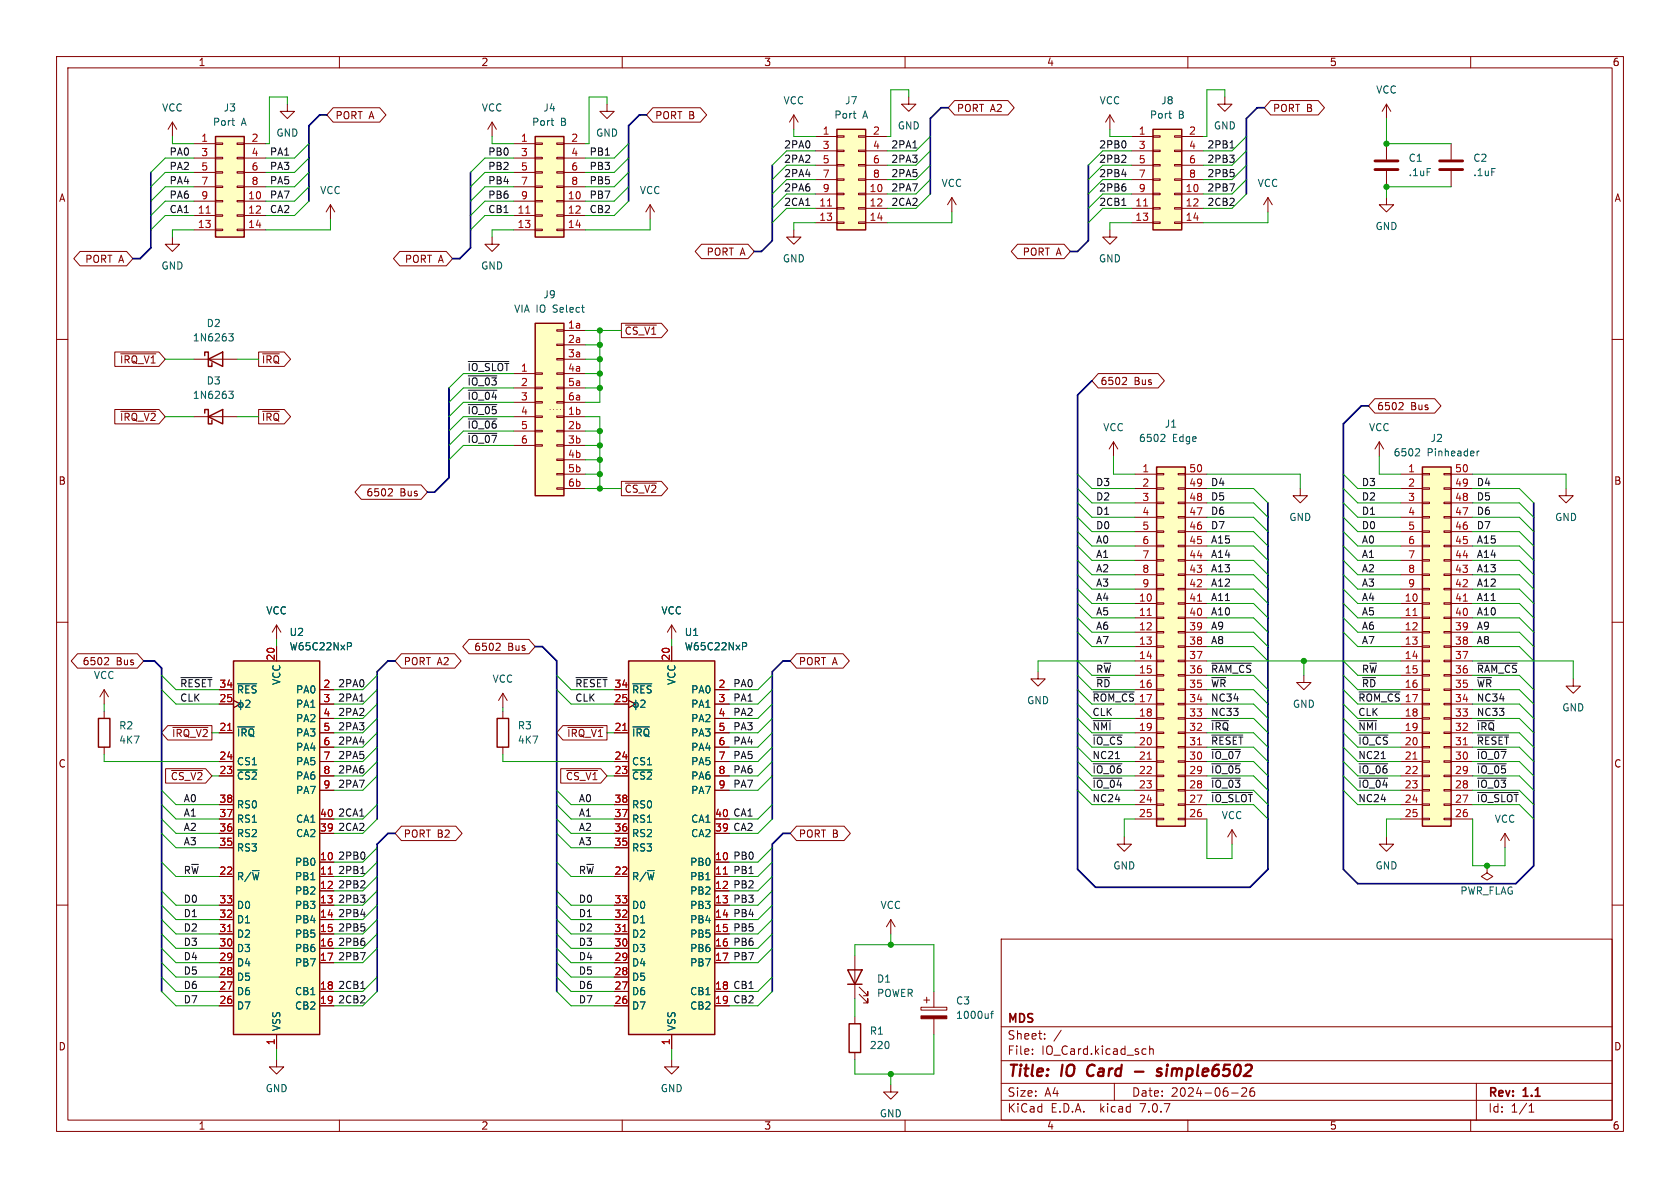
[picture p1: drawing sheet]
<svg xmlns="http://www.w3.org/2000/svg" width="297mm" height="210mm" viewBox="0 0 297 210" stroke-linecap="round" stroke-linejoin="round" font-family="sans-serif">
<defs><g id="words">
<g font-size="2.8" fill="#840000">
<text x="178" y="190.9">Title:</text>
<text x="187.7" y="190.9">IO</text>
<text x="193" y="190.9">Card</text>
<text x="207" y="190.9">simple6502</text>
</g>
<g font-size="2.1" fill="#840000">
<text x="178" y="184">Sheet:</text>
<text x="178" y="181.2">MDS</text>
<text x="178" y="186.7">File:</text>
<text x="184.1" y="186.7">IO_Card.kicad_sch</text>
<text x="178" y="196.9">KiCad</text>
<text x="178" y="194.1">Size:</text>
<text x="184.7" y="194.1">A4</text>
<text x="185.7" y="196.9">E.D.A.</text>
<text x="194.6" y="196.9">kicad</text>
<text x="200" y="194.1">Date:</text>
<text x="201.8" y="196.9">7.0.7</text>
<text x="207" y="194.1">2024-06-26</text>
<text x="263" y="194.3">Rev:</text>
<text x="263" y="196.9">Id:</text>
<text x="267.1" y="196.9">1/1</text>
<text x="269.4" y="194.3">1.1</text>
</g>
<g font-size="1.8" fill="#840000">
<text x="35" y="11.9">1</text>
<text x="85" y="11.9">2</text>
<text x="135" y="11.9">3</text>
<text x="185" y="11.9">4</text>
<text x="235" y="11.9">5</text>
<text x="285" y="11.9">6</text>
<text x="59.2" y="21.3">PORT A</text>
<text x="115.7" y="21.3">PORT B</text>
<text x="169.1" y="20">PORT A2</text>
<text x="224.9" y="20">PORT B</text>
<text x="10.3" y="35.9">A</text>
<text x="285.3" y="35.9">A</text>
<text x="15" y="46.7">PORT A</text>
<text x="71.5" y="46.7">PORT A</text>
<text x="124.8" y="45.4">PORT A</text>
<text x="180.7" y="45.4">PORT A</text>
<text x="110.3" y="59.4">~{CS_V1}</text>
<text x="21.1" y="64.5">~{IRQ_V1}</text>
<text x="46.2" y="64.5">~{IRQ}</text>
<text x="194.5" y="68.3">6502</text>
<text x="200.5" y="68.3">Bus</text>
<text x="21.1" y="74.6">~{IRQ_V2}</text>
<text x="46.2" y="74.6">~{IRQ}</text>
<text x="243.4" y="72.7">6502</text>
<text x="249.4" y="72.7">Bus</text>
<text x="10.3" y="85.9">B</text>
<text x="64.7" y="87.9">6502</text>
<text x="70.7" y="87.9">Bus</text>
<text x="110.3" y="87.3">~{CS_V2}</text>
<text x="285.3" y="85.9">B</text>
<text x="14.5" y="117.8">6502</text>
<text x="20.5" y="117.8">Bus</text>
<text x="71.3" y="117.8">PORT A2</text>
<text x="83.7" y="115.3">6502</text>
<text x="89.7" y="115.3">Bus</text>
<text x="141.1" y="117.8">PORT A</text>
<text x="10.3" y="135.9">C</text>
<text x="285.3" y="135.9">C</text>
<text x="30.1" y="138.1">~{CS_V2}</text>
<text x="99.9" y="138.1">~{CS_V1}</text>
<text x="71.3" y="148.3">PORT B2</text>
<text x="141.1" y="148.3">PORT B</text>
<text x="10.3" y="185.9">D</text>
<text x="285.3" y="185.9">D</text>
<text x="35" y="199.9">1</text>
<text x="85" y="199.9">2</text>
<text x="135" y="199.9">3</text>
<text x="185" y="199.9">4</text>
<text x="235" y="199.9">5</text>
<text x="285" y="199.9">6</text>
</g>
<g font-size="1.8" fill="#006464">
<text x="243.2" y="16.7">VCC</text>
<text x="28.6" y="19.9">VCC</text>
<text x="37.5" y="22.5">Port</text>
<text x="39.4" y="19.9">J3</text>
<text x="42.6" y="22.5">A</text>
<text x="85.1" y="19.9">VCC</text>
<text x="94" y="22.5">Port</text>
<text x="96" y="19.9">J4</text>
<text x="99.1" y="22.5">B</text>
<text x="138.4" y="18.6">VCC</text>
<text x="147.4" y="21.2">Port</text>
<text x="149.3" y="18.6">J7</text>
<text x="152.5" y="21.2">A</text>
<text x="158.6" y="23.1">GND</text>
<text x="194.3" y="18.6">VCC</text>
<text x="203.2" y="21.2">Port</text>
<text x="205.2" y="18.6">J8</text>
<text x="208.3" y="21.2">B</text>
<text x="214.5" y="23.1">GND</text>
<text x="48.8" y="24.4">GND</text>
<text x="105.3" y="24.4">GND</text>
<text x="248.9" y="28.8">C1</text>
<text x="260.4" y="28.8">C2</text>
<text x="56.5" y="34.5">VCC</text>
<text x="113" y="34.5">VCC</text>
<text x="166.4" y="33.2">VCC</text>
<text x="222.2" y="33.2">VCC</text>
<text x="248.9" y="31.3">.1uF</text>
<text x="260.4" y="31.3">.1uF</text>
<text x="243.1" y="40.9">GND</text>
<text x="28.4" y="47.9">GND</text>
<text x="85" y="47.9">GND</text>
<text x="138.3" y="46.6">GND</text>
<text x="194.2" y="46.6">GND</text>
<text x="96" y="52.9">J9</text>
<text x="36.4" y="58">D2</text>
<text x="90.8" y="55.5">VIA IO</text>
<text x="97.9" y="55.5">Select</text>
<text x="34" y="60.6">1N6263</text>
<text x="34" y="70.7">1N6263</text>
<text x="36.4" y="68.2">D3</text>
<text x="194.9" y="76.4">VCC</text>
<text x="205.8" y="75.8">J1</text>
<text x="241.9" y="76.4">VCC</text>
<text x="201.3" y="78.3">6502</text>
<text x="207.3" y="78.3">Edge</text>
<text x="246.3" y="80.9">6502</text>
<text x="252.3" y="80.9">Pinheader</text>
<text x="252.8" y="78.3">J2</text>
<text x="227.8" y="92.3">GND</text>
<text x="274.8" y="92.3">GND</text>
<text x="47" y="108.8">VCC</text>
<text x="51.1" y="112.6">U2</text>
<text x="116.8" y="108.8">VCC</text>
<text x="120.9" y="112.6">U1</text>
<text x="51.1" y="115.2">W65C22NxP</text>
<text x="120.9" y="115.2">W65C22NxP</text>
<text x="16.5" y="120.2">VCC</text>
<text x="41.8" y="122.8">~{RES}</text>
<text x="49.8" y="121.2" transform="rotate(-90 49.8 121.2)">VCC</text>
<text x="52.2" y="122.8">PA0</text>
<text x="52.2" y="125.3">PA1</text>
<text x="87" y="120.9">VCC</text>
<text x="111.6" y="122.8">~{RES}</text>
<text x="119.6" y="121.2" transform="rotate(-90 119.6 121.2)">VCC</text>
<text x="122.1" y="122.8">PA0</text>
<text x="122.1" y="125.3">PA1</text>
<text x="181.5" y="124.7">GND</text>
<text x="228.5" y="125.3">GND</text>
<text x="276.1" y="126">GND</text>
<text x="21" y="129.1">R2</text>
<text x="21" y="131.7">4K7</text>
<text x="41.8" y="130.4">~{IRQ}</text>
<text x="52.2" y="127.9">PA2</text>
<text x="52.2" y="130.4">PA3</text>
<text x="91.4" y="129.1">R3</text>
<text x="91.4" y="131.7">4K7</text>
<text x="111.6" y="130.4">~{IRQ}</text>
<text x="122.1" y="127.9">PA2</text>
<text x="122.1" y="130.4">PA3</text>
<text x="41.8" y="135.5">CS1</text>
<text x="52.2" y="132.9">PA4</text>
<text x="52.2" y="135.5">PA5</text>
<text x="111.6" y="135.5">CS1</text>
<text x="122.1" y="132.9">PA4</text>
<text x="122.1" y="135.5">PA5</text>
<text x="41.8" y="138">~{CS2}</text>
<text x="41.8" y="143.1">RS0</text>
<text x="52.2" y="138">PA6</text>
<text x="52.2" y="140.6">PA7</text>
<text x="111.6" y="138">~{CS2}</text>
<text x="111.6" y="143.1">RS0</text>
<text x="122.1" y="138">PA6</text>
<text x="122.1" y="140.6">PA7</text>
<text x="41.8" y="148.2">RS2</text>
<text x="41.8" y="145.6">RS1</text>
<text x="52.2" y="148.2">CA2</text>
<text x="52.2" y="145.6">CA1</text>
<text x="111.6" y="148.2">RS2</text>
<text x="111.6" y="145.6">RS1</text>
<text x="122.1" y="148.2">CA2</text>
<text x="122.1" y="145.6">CA1</text>
<text x="215.9" y="145">VCC</text>
<text x="264.1" y="145.6">VCC</text>
<text x="41.8" y="155.8">R/~{W}</text>
<text x="41.8" y="150.7">RS3</text>
<text x="52.1" y="153.3">PB0</text>
<text x="52.1" y="155.8">PB1</text>
<text x="111.6" y="155.8">R/~{W}</text>
<text x="111.6" y="150.7">RS3</text>
<text x="121.9" y="153.3">PB0</text>
<text x="121.9" y="155.8">PB1</text>
<text x="196.7" y="153.9">GND</text>
<text x="243.1" y="153.9">GND</text>
<text x="41.8" y="160.9">D0</text>
<text x="52.1" y="158.3">PB2</text>
<text x="52.1" y="160.9">PB3</text>
<text x="111.6" y="160.9">D0</text>
<text x="121.9" y="158.3">PB2</text>
<text x="121.9" y="160.9">PB3</text>
<text x="155.6" y="160.9">VCC</text>
<text x="258.1" y="158.3">PWR_FLAG</text>
<text x="41.8" y="166">D2</text>
<text x="41.8" y="163.4">D1</text>
<text x="52.1" y="163.4">PB4</text>
<text x="52.1" y="166">PB5</text>
<text x="111.6" y="166">D2</text>
<text x="111.6" y="163.4">D1</text>
<text x="121.9" y="163.4">PB4</text>
<text x="121.9" y="166">PB5</text>
<text x="41.8" y="173.6">D5</text>
<text x="41.8" y="171">D4</text>
<text x="41.8" y="168.5">D3</text>
<text x="52.1" y="168.5">PB6</text>
<text x="52.1" y="171">PB7</text>
<text x="111.6" y="173.6">D5</text>
<text x="111.6" y="171">D4</text>
<text x="111.6" y="168.5">D3</text>
<text x="121.9" y="168.5">PB6</text>
<text x="121.9" y="171">PB7</text>
<text x="154.9" y="173.9">D1</text>
<text x="41.8" y="178.7">D7</text>
<text x="41.8" y="176.1">D6</text>
<text x="52.1" y="176.1">CB1</text>
<text x="52.1" y="178.7">CB2</text>
<text x="111.6" y="178.7">D7</text>
<text x="111.6" y="176.1">D6</text>
<text x="121.9" y="176.1">CB1</text>
<text x="121.9" y="178.7">CB2</text>
<text x="154.9" y="176.4">POWER</text>
<text x="168.9" y="177.8">C3</text>
<text x="49.8" y="182.4" transform="rotate(-90 49.8 182.4)">VSS</text>
<text x="119.6" y="182.4" transform="rotate(-90 119.6 182.4)">VSS</text>
<text x="153.7" y="183.1">R1</text>
<text x="153.7" y="185.6">220</text>
<text x="168.9" y="180.3">1000uf</text>
<text x="46.9" y="193.3">GND</text>
<text x="116.7" y="193.3">GND</text>
<text x="155.4" y="197.7">GND</text>
</g>
<g font-size="1.8" fill="#a90000">
<text x="145.3" y="23.9">1</text>
<text x="154.2" y="23.9">2</text>
<text x="201.2" y="23.9">1</text>
<text x="210.1" y="23.9">2</text>
<text x="35.5" y="25.1">1</text>
<text x="35.5" y="27.7">3</text>
<text x="44.4" y="25.1">2</text>
<text x="44.4" y="27.7">4</text>
<text x="92" y="25.1">1</text>
<text x="92" y="27.7">3</text>
<text x="100.9" y="25.1">2</text>
<text x="100.9" y="27.7">4</text>
<text x="145.3" y="26.4">3</text>
<text x="145.3" y="29">5</text>
<text x="154.2" y="26.4">4</text>
<text x="154.2" y="29">6</text>
<text x="201.2" y="26.4">3</text>
<text x="201.2" y="29">5</text>
<text x="210.1" y="26.4">4</text>
<text x="210.1" y="29">6</text>
<text x="35.5" y="30.2">5</text>
<text x="35.5" y="32.8">7</text>
<text x="35.5" y="35.3">9</text>
<text x="43.8" y="35.3">10</text>
<text x="44.4" y="30.2">6</text>
<text x="44.4" y="32.8">8</text>
<text x="92" y="30.2">5</text>
<text x="92" y="32.8">7</text>
<text x="92" y="35.3">9</text>
<text x="100.3" y="35.3">10</text>
<text x="100.9" y="30.2">6</text>
<text x="100.9" y="32.8">8</text>
<text x="145.3" y="31.5">7</text>
<text x="145.3" y="34">9</text>
<text x="153.6" y="34">10</text>
<text x="154.2" y="31.5">8</text>
<text x="201.2" y="31.5">7</text>
<text x="201.2" y="34">9</text>
<text x="209.5" y="34">10</text>
<text x="210.1" y="31.5">8</text>
<text x="34.9" y="37.8">11</text>
<text x="34.9" y="40.4">13</text>
<text x="43.8" y="37.8">12</text>
<text x="43.8" y="40.4">14</text>
<text x="91.4" y="37.8">11</text>
<text x="91.4" y="40.4">13</text>
<text x="100.3" y="37.8">12</text>
<text x="100.3" y="40.4">14</text>
<text x="144.7" y="36.6">11</text>
<text x="144.7" y="39.1">13</text>
<text x="153.6" y="36.6">12</text>
<text x="153.6" y="39.1">14</text>
<text x="200.6" y="36.6">11</text>
<text x="200.6" y="39.1">13</text>
<text x="209.5" y="36.6">12</text>
<text x="209.5" y="39.1">14</text>
<text x="100.3" y="58.2">1a</text>
<text x="100.3" y="60.7">2a</text>
<text x="100.3" y="63.2">3a</text>
<text x="100.3" y="65.8">4a</text>
<text x="92" y="68.3">2</text>
<text x="92" y="70.9">3</text>
<text x="100.3" y="68.3">5a</text>
<text x="100.3" y="70.9">6a</text>
<text x="92" y="73.4">4</text>
<text x="92" y="75.9">5</text>
<text x="100.3" y="73.4">1b</text>
<text x="100.3" y="75.9">2b</text>
<text x="92" y="78.5">6</text>
<text x="100.3" y="78.5">3b</text>
<text x="100.3" y="81">4b</text>
<text x="100.3" y="83.6">5b</text>
<text x="201.9" y="83.6">1</text>
<text x="210.1" y="83.6">50</text>
<text x="248.8" y="83.6">1</text>
<text x="257.1" y="83.6">50</text>
<text x="100.3" y="86.1">6b</text>
<text x="201.9" y="86.1">2</text>
<text x="201.9" y="88.6">3</text>
<text x="210.1" y="88.6">48</text>
<text x="210.1" y="86.1">49</text>
<text x="248.8" y="86.1">2</text>
<text x="248.8" y="88.6">3</text>
<text x="257.1" y="88.6">48</text>
<text x="257.1" y="86.1">49</text>
<text x="201.9" y="91.2">4</text>
<text x="201.9" y="93.7">5</text>
<text x="210.1" y="93.7">46</text>
<text x="210.1" y="91.2">47</text>
<text x="248.8" y="91.2">4</text>
<text x="248.8" y="93.7">5</text>
<text x="257.1" y="93.7">46</text>
<text x="257.1" y="91.2">47</text>
<text x="201.9" y="96.3">6</text>
<text x="201.9" y="98.8">7</text>
<text x="201.9" y="101.3">8</text>
<text x="210.1" y="101.3">43</text>
<text x="210.1" y="98.8">44</text>
<text x="210.1" y="96.3">45</text>
<text x="248.8" y="96.3">6</text>
<text x="248.8" y="98.8">7</text>
<text x="248.8" y="101.3">8</text>
<text x="257.1" y="101.3">43</text>
<text x="257.1" y="98.8">44</text>
<text x="257.1" y="96.3">45</text>
<text x="201.3" y="106.4">10</text>
<text x="201.9" y="103.9">9</text>
<text x="210.1" y="106.4">41</text>
<text x="210.1" y="103.9">42</text>
<text x="248.2" y="106.4">10</text>
<text x="248.8" y="103.9">9</text>
<text x="257.1" y="106.4">41</text>
<text x="257.1" y="103.9">42</text>
<text x="201.3" y="109">11</text>
<text x="201.3" y="111.5">12</text>
<text x="210.1" y="111.5">39</text>
<text x="210.1" y="109">40</text>
<text x="248.2" y="109">11</text>
<text x="248.2" y="111.5">12</text>
<text x="257.1" y="111.5">39</text>
<text x="257.1" y="109">40</text>
<text x="48.6" y="116.9" transform="rotate(-90 48.6 116.9)">20</text>
<text x="118.5" y="116.9" transform="rotate(-90 118.5 116.9)">20</text>
<text x="201.3" y="114">13</text>
<text x="201.3" y="116.6">14</text>
<text x="201.3" y="119.1">15</text>
<text x="210.1" y="119.1">36</text>
<text x="210.1" y="116.6">37</text>
<text x="210.1" y="114">38</text>
<text x="248.2" y="114">13</text>
<text x="248.2" y="116.6">14</text>
<text x="248.2" y="119.1">15</text>
<text x="257.1" y="119.1">36</text>
<text x="257.1" y="116.6">37</text>
<text x="257.1" y="114">38</text>
<text x="38.7" y="124.2">25</text>
<text x="38.7" y="121.7">34</text>
<text x="57.1" y="121.7">2</text>
<text x="57.1" y="124.2">3</text>
<text x="108.5" y="124.2">25</text>
<text x="108.5" y="121.7">34</text>
<text x="126.9" y="121.7">2</text>
<text x="126.9" y="124.2">3</text>
<text x="201.3" y="121.7">16</text>
<text x="201.3" y="124.2">17</text>
<text x="210.1" y="124.2">34</text>
<text x="210.1" y="121.7">35</text>
<text x="248.2" y="121.7">16</text>
<text x="248.2" y="124.2">17</text>
<text x="257.1" y="124.2">34</text>
<text x="257.1" y="121.7">35</text>
<text x="38.7" y="129.3">21</text>
<text x="57.1" y="126.7">4</text>
<text x="57.1" y="129.3">5</text>
<text x="57.1" y="131.8">6</text>
<text x="108.5" y="129.3">21</text>
<text x="126.9" y="126.7">4</text>
<text x="126.9" y="129.3">5</text>
<text x="126.9" y="131.8">6</text>
<text x="201.3" y="126.7">18</text>
<text x="201.3" y="129.3">19</text>
<text x="210.1" y="131.8">31</text>
<text x="210.1" y="129.3">32</text>
<text x="210.1" y="126.7">33</text>
<text x="248.2" y="126.7">18</text>
<text x="248.2" y="129.3">19</text>
<text x="257.1" y="131.8">31</text>
<text x="257.1" y="129.3">32</text>
<text x="257.1" y="126.7">33</text>
<text x="38.7" y="136.9">23</text>
<text x="38.7" y="134.4">24</text>
<text x="57.1" y="134.4">7</text>
<text x="57.1" y="136.9">8</text>
<text x="108.5" y="136.9">23</text>
<text x="108.5" y="134.4">24</text>
<text x="126.9" y="134.4">7</text>
<text x="126.9" y="136.9">8</text>
<text x="201.3" y="134.4">21</text>
<text x="210.1" y="136.9">29</text>
<text x="210.1" y="134.4">30</text>
<text x="248.2" y="134.4">21</text>
<text x="257.1" y="136.9">29</text>
<text x="257.1" y="134.4">30</text>
<text x="38.7" y="142">38</text>
<text x="57.1" y="139.4">9</text>
<text x="108.5" y="142">38</text>
<text x="126.9" y="139.4">9</text>
<text x="201.3" y="142">24</text>
<text x="210.1" y="142">27</text>
<text x="210.1" y="139.4">28</text>
<text x="248.2" y="142">24</text>
<text x="257.1" y="142">27</text>
<text x="257.1" y="139.4">28</text>
<text x="38.7" y="149.6">35</text>
<text x="38.7" y="147.1">36</text>
<text x="38.7" y="144.5">37</text>
<text x="56.5" y="147.1">39</text>
<text x="56.5" y="144.5">40</text>
<text x="108.5" y="149.6">35</text>
<text x="108.5" y="147.1">36</text>
<text x="108.5" y="144.5">37</text>
<text x="126.3" y="147.1">39</text>
<text x="126.3" y="144.5">40</text>
<text x="201.3" y="144.5">25</text>
<text x="210.1" y="144.5">26</text>
<text x="248.2" y="144.5">25</text>
<text x="257.1" y="144.5">26</text>
<text x="38.7" y="154.7">22</text>
<text x="56.5" y="152.1">10</text>
<text x="56.5" y="154.7">11</text>
<text x="108.5" y="154.7">22</text>
<text x="126.3" y="152.1">10</text>
<text x="126.3" y="154.7">11</text>
<text x="38.7" y="159.8">33</text>
<text x="56.5" y="157.2">12</text>
<text x="56.5" y="159.8">13</text>
<text x="108.5" y="159.8">33</text>
<text x="126.3" y="157.2">12</text>
<text x="126.3" y="159.8">13</text>
<text x="38.7" y="167.4">30</text>
<text x="38.7" y="164.8">31</text>
<text x="38.7" y="162.3">32</text>
<text x="56.5" y="162.3">14</text>
<text x="56.5" y="164.8">15</text>
<text x="56.5" y="167.4">16</text>
<text x="108.5" y="167.4">30</text>
<text x="108.5" y="164.8">31</text>
<text x="108.5" y="162.3">32</text>
<text x="126.3" y="162.3">14</text>
<text x="126.3" y="164.8">15</text>
<text x="126.3" y="167.4">16</text>
<text x="38.7" y="172.5">28</text>
<text x="38.7" y="169.9">29</text>
<text x="56.5" y="169.9">17</text>
<text x="108.5" y="172.5">28</text>
<text x="108.5" y="169.9">29</text>
<text x="126.3" y="169.9">17</text>
<text x="38.7" y="177.5">26</text>
<text x="38.7" y="175">27</text>
<text x="56.5" y="175">18</text>
<text x="56.5" y="177.5">19</text>
<text x="108.5" y="177.5">26</text>
<text x="108.5" y="175">27</text>
<text x="126.3" y="175">18</text>
<text x="126.3" y="177.5">19</text>
<text x="48.6" y="184.9" transform="rotate(-90 48.6 184.9)">1</text>
<text x="118.5" y="184.9" transform="rotate(-90 118.5 184.9)">1</text>
</g>
<g font-size="1.8" fill="#0f0f0f">
<text x="29.9" y="27.6">PA0</text>
<text x="47.6" y="27.6">PA1</text>
<text x="86.2" y="27.6">PB0</text>
<text x="104.1" y="27.6">PB1</text>
<text x="138.5" y="26.3">2PA0</text>
<text x="138.5" y="28.9">2PA2</text>
<text x="157.5" y="26.3">2PA1</text>
<text x="157.5" y="28.9">2PA3</text>
<text x="194.2" y="28.9">2PB2</text>
<text x="194.2" y="26.3">2PB0</text>
<text x="213.4" y="28.9">2PB3</text>
<text x="213.4" y="26.3">2PB1</text>
<text x="29.9" y="30.1">PA2</text>
<text x="29.9" y="32.7">PA4</text>
<text x="29.9" y="35.2">PA6</text>
<text x="47.6" y="32.7">PA5</text>
<text x="47.6" y="35.2">PA7</text>
<text x="47.6" y="30.1">PA3</text>
<text x="86.2" y="30.1">PB2</text>
<text x="86.2" y="32.7">PB4</text>
<text x="86.2" y="35.2">PB6</text>
<text x="104.1" y="35.2">PB7</text>
<text x="104.1" y="30.1">PB3</text>
<text x="104.1" y="32.7">PB5</text>
<text x="138.5" y="33.9">2PA6</text>
<text x="138.5" y="31.4">2PA4</text>
<text x="157.5" y="33.9">2PA7</text>
<text x="157.5" y="31.4">2PA5</text>
<text x="194.2" y="31.4">2PB4</text>
<text x="194.2" y="33.9">2PB6</text>
<text x="213.4" y="31.4">2PB5</text>
<text x="213.4" y="33.9">2PB7</text>
<text x="29.9" y="37.8">CA1</text>
<text x="47.6" y="37.8">CA2</text>
<text x="86.2" y="37.8">CB1</text>
<text x="104.1" y="37.8">CB2</text>
<text x="138.5" y="36.5">2CA1</text>
<text x="157.5" y="36.5">2CA2</text>
<text x="194.2" y="36.5">2CB1</text>
<text x="213.4" y="36.5">2CB2</text>
<text x="82.5" y="65.7">~{IO_SLOT}1</text>
<text x="82.5" y="68.2">~{IO_03}</text>
<text x="82.5" y="70.8">~{IO_04}</text>
<text x="82.5" y="73.3">~{IO_05}</text>
<text x="82.5" y="75.9">~{IO_06}</text>
<text x="82.5" y="78.4">~{IO_07}</text>
<text x="193.7" y="88.6">D2</text>
<text x="193.7" y="86">D3</text>
<text x="214" y="88.6">D5</text>
<text x="214" y="86">D4</text>
<text x="240.7" y="88.6">D2</text>
<text x="240.7" y="86">D3</text>
<text x="261" y="88.6">D5</text>
<text x="261" y="86">D4</text>
<text x="193.7" y="91.1">D1</text>
<text x="193.7" y="93.6">D0</text>
<text x="214" y="91.1">D6</text>
<text x="214" y="93.6">D7</text>
<text x="240.7" y="91.1">D1</text>
<text x="240.7" y="93.6">D0</text>
<text x="261" y="93.6">D7</text>
<text x="261" y="91.1">D6</text>
<text x="193.7" y="98.7">A1</text>
<text x="193.7" y="101.3">A2</text>
<text x="193.7" y="96.2">A0</text>
<text x="214" y="96.2">A15</text>
<text x="214" y="101.3">A13</text>
<text x="214" y="98.7">A14</text>
<text x="240.7" y="101.3">A2</text>
<text x="240.7" y="96.2">A0</text>
<text x="240.7" y="98.7">A1</text>
<text x="261" y="96.2">A15</text>
<text x="261" y="101.3">A13</text>
<text x="261" y="98.7">A14</text>
<text x="193.7" y="103.8">A3</text>
<text x="193.7" y="106.3">A4</text>
<text x="214" y="103.8">A12</text>
<text x="214" y="106.3">A11</text>
<text x="240.7" y="103.8">A3</text>
<text x="240.7" y="106.3">A4</text>
<text x="261" y="106.3">A11</text>
<text x="261" y="103.8">A12</text>
<text x="193.7" y="114">A7</text>
<text x="193.7" y="111.4">A6</text>
<text x="193.7" y="108.9">A5</text>
<text x="214" y="111.4">A9</text>
<text x="214" y="114">A8</text>
<text x="214" y="108.9">A10</text>
<text x="240.7" y="108.9">A5</text>
<text x="240.7" y="114">A7</text>
<text x="240.7" y="111.4">A6</text>
<text x="261" y="108.9">A10</text>
<text x="261" y="114">A8</text>
<text x="261" y="111.4">A9</text>
<text x="193.7" y="119">R~{W}</text>
<text x="214" y="119">~{RAM_CS}</text>
<text x="240.7" y="119">R~{W}</text>
<text x="261" y="119">~{RAM_CS}</text>
<text x="31.7" y="124.1">CLK</text>
<text x="31.7" y="121.6">~{RESET}</text>
<text x="59.7" y="124.1">2PA1</text>
<text x="59.7" y="121.6">2PA0</text>
<text x="101.6" y="121.6">~{RESET}</text>
<text x="101.6" y="124.1">CLK</text>
<text x="129.5" y="121.6">PA0</text>
<text x="129.5" y="124.1">PA1</text>
<text x="193" y="124.1">~{ROM_CS}</text>
<text x="193.7" y="121.6">~{RD}</text>
<text x="214" y="121.6">~{WR}</text>
<text x="214" y="124.1">NC34</text>
<text x="240" y="124.1">~{ROM_CS}</text>
<text x="240.7" y="121.6">~{RD}</text>
<text x="261" y="124.1">NC34</text>
<text x="261" y="121.6">~{WR}</text>
<text x="59.7" y="131.7">2PA4</text>
<text x="59.7" y="126.7">2PA2</text>
<text x="59.7" y="129.2">2PA3</text>
<text x="129.5" y="126.7">PA2</text>
<text x="129.5" y="129.2">PA3</text>
<text x="129.5" y="131.7">PA4</text>
<text x="193" y="126.7">CLK</text>
<text x="193" y="131.7">~{IO_CS} 20</text>
<text x="193" y="129.2">~{NMI}</text>
<text x="214" y="126.7">NC33</text>
<text x="214" y="129.2">~{IRQ}</text>
<text x="214" y="131.7">~{RESET}</text>
<text x="240" y="131.7">~{IO_CS} 20</text>
<text x="240" y="126.7">CLK</text>
<text x="240" y="129.2">~{NMI}</text>
<text x="261" y="131.7">~{RESET}</text>
<text x="261" y="129.2">~{IRQ}</text>
<text x="261" y="126.7">NC33</text>
<text x="59.7" y="134.3">2PA5</text>
<text x="59.7" y="136.8">2PA6</text>
<text x="129.5" y="134.3">PA5</text>
<text x="129.5" y="136.8">PA6</text>
<text x="193" y="136.8">~{IO_06} 22</text>
<text x="193" y="134.3">NC21</text>
<text x="214" y="136.8">~{IO_05}</text>
<text x="214" y="134.3">~{IO_07}</text>
<text x="240" y="134.3">NC21</text>
<text x="240" y="136.8">~{IO_06} 22</text>
<text x="261" y="136.8">~{IO_05}</text>
<text x="261" y="134.3">~{IO_07}</text>
<text x="32.4" y="141.9">A0</text>
<text x="59.7" y="139.4">2PA7</text>
<text x="102.2" y="141.9">A0</text>
<text x="129.5" y="139.4">PA7</text>
<text x="193" y="141.9">NC24</text>
<text x="193" y="139.4">~{IO_04} 23</text>
<text x="214" y="141.9">~{IO_SLOT}</text>
<text x="214" y="139.4">~{IO_03}</text>
<text x="240" y="139.4">~{IO_04} 23</text>
<text x="240" y="141.9">NC24</text>
<text x="261" y="139.4">~{IO_03}</text>
<text x="261" y="141.9">~{IO_SLOT}</text>
<text x="32.4" y="149.5">A3</text>
<text x="32.4" y="147">A2</text>
<text x="32.4" y="144.4">A1</text>
<text x="59.7" y="147">2CA2</text>
<text x="59.7" y="144.4">2CA1</text>
<text x="102.2" y="144.4">A1</text>
<text x="102.2" y="149.5">A3</text>
<text x="102.2" y="147">A2</text>
<text x="129.5" y="144.4">CA1</text>
<text x="129.5" y="147">CA2</text>
<text x="32.4" y="154.6">R~{W} 22</text>
<text x="59.7" y="152.1">2PB0</text>
<text x="59.7" y="154.6">2PB1</text>
<text x="102.2" y="154.6">R~{W} 22</text>
<text x="129.5" y="152.1">PB0</text>
<text x="129.5" y="154.6">PB1</text>
<text x="32.4" y="159.7">D0</text>
<text x="59.7" y="159.7">2PB3</text>
<text x="59.7" y="157.1">2PB2</text>
<text x="102.2" y="159.7">D0</text>
<text x="129.5" y="157.1">PB2</text>
<text x="129.5" y="159.7">PB3</text>
<text x="32.4" y="167.3">D3</text>
<text x="32.4" y="164.8">D2</text>
<text x="32.4" y="162.2">D1</text>
<text x="59.7" y="162.2">2PB4</text>
<text x="59.7" y="167.3">2PB6</text>
<text x="59.7" y="164.8">2PB5</text>
<text x="102.2" y="167.3">D3</text>
<text x="102.2" y="164.8">D2</text>
<text x="102.2" y="162.2">D1</text>
<text x="129.5" y="162.2">PB4</text>
<text x="129.5" y="164.8">PB5</text>
<text x="129.5" y="167.3">PB6</text>
<text x="32.4" y="172.4">D5</text>
<text x="32.4" y="169.8">D4</text>
<text x="59.7" y="169.8">2PB7</text>
<text x="102.2" y="169.8">D4</text>
<text x="102.2" y="172.4">D5</text>
<text x="129.5" y="169.8">PB7</text>
<text x="32.4" y="174.9">D6</text>
<text x="32.4" y="177.5">D7</text>
<text x="59.7" y="174.9">2CB1</text>
<text x="59.7" y="177.5">2CB2</text>
<text x="102.2" y="174.9">D6</text>
<text x="102.2" y="177.5">D7</text>
<text x="129.5" y="177.5">CB2</text>
<text x="129.5" y="174.9">CB1</text>
</g>
<g font-size="1.8" fill="#009600">
<text x="30.3" y="130.5">~{IRQ_V2}</text>
<text x="100.2" y="130.5">~{IRQ_V1}</text>
</g>
</g></defs>
<g fill="none" stroke="#840000" stroke-width=".18">
<path d="M10 10h277v190h-277zM12 12h273v186h-273zM50.8 18.4v1.3h1.3l-1.3 1.3-1.3-1.3h1.3M58.9 19h8.2l1.1 1.3-1.1 1.3h-8.2l-1.1-1.3zM60 10v2M107.3 18.4v1.3h1.3l-1.3 1.3-1.3-1.3h1.3M110 10v2M115.4 19h8.4l1.1 1.3-1.1 1.3h-8.4l-1.1-1.3zM160 10v2M160.7 17.1v1.3h1.2l-1.2 1.3-1.3-1.3h1.3M168.8 17.8h9.4l1.1 1.3-1.1 1.2h-9.4l-1.2-1.2zM210 10v2"/>
<path d="M216.5 17.1v1.3h1.3l-1.3 1.3-1.2-1.3h1.2M224.6 17.8h8.4l1.2 1.3-1.2 1.2h-8.4l-1.1-1.2zM245.1 18.4l-.8 1.3M245.1 18.4v2.6M245.1 18.4l.8 1.3M260 10v2M30.5 21.6l-.8 1.3M30.5 21.6v2.5M30.5 21.6l.7 1.3M34.3 25.4h3.8M34.3 35.6h3.8M34.3 38.1h3.8"/>
<path d="M34.3 27.9h3.8M34.3 30.5h3.8M34.3 33h3.8M38.1 38h1.3v.2h-1.3zM38.1 35.4h1.3v.3h-1.3zM38.1 32.9h1.3v.2h-1.3zM38.1 30.4h1.3v.2h-1.3zM38.1 27.8h1.3v.3h-1.3zM38.1 25.3h1.3v.2h-1.3zM41.9 38h1.3v.2h-1.3zM41.9 35.4h1.3v.3h-1.3zM41.9 32.9h1.3v.2h-1.3z"/>
<path d="M41.9 30.4h1.3v.2h-1.3zM41.9 27.8h1.3v.3h-1.3zM41.9 25.3h1.3v.2h-1.3zM43.2 25.4h3.8M43.2 35.6h3.8M43.2 38.1h3.8M43.2 27.9h3.8M43.2 30.5h3.8M43.2 33h3.8M58.4 36.2l-.7 1.3M58.4 36.2v2.5M58.4 36.2l.8 1.3"/>
<path d="M87 21.6l-.8 1.3M87 21.6v2.5M87 21.6l.8 1.3M90.8 25.4h3.8M90.8 35.6h3.8M90.8 38.1h3.8M90.8 27.9h3.8M90.8 30.5h3.8M90.8 33h3.8M94.6 38h1.3v.2h-1.3zM94.6 35.4h1.3v.3h-1.3zM94.6 32.9h1.3v.2h-1.3z"/>
<path d="M94.6 30.4h1.3v.2h-1.3zM94.6 27.8h1.3v.3h-1.3zM94.6 25.3h1.3v.2h-1.3zM98.4 38h1.3v.2h-1.3zM98.4 35.4h1.3v.3h-1.3zM98.4 32.9h1.3v.2h-1.3zM98.4 30.4h1.3v.2h-1.3zM98.4 27.8h1.3v.3h-1.3zM98.4 25.3h1.3v.2h-1.3zM99.7 25.4h3.8M99.7 35.6h3.8M99.7 38.1h3.8"/>
<path d="M99.7 27.9h3.8M99.7 30.5h3.8M99.7 33h3.8M114.9 36.2l-.7 1.3M114.9 36.2v2.5M114.9 36.2l.8 1.3M140.3 20.3l-.7 1.3M140.3 20.3v2.6M140.3 20.3l.8 1.3M144.1 24.1h3.9M144.1 34.3h3.9M144.1 36.8h3.9"/>
<path d="M144.1 39.4h3.9M144.1 26.7h3.9M144.1 29.2h3.9M144.1 31.8h3.9M148 39.2h1.2v.3h-1.2zM148 36.7h1.2v.3h-1.2zM148 34.2h1.2v.2h-1.2zM148 31.6h1.2v.3h-1.2zM148 29.1h1.2v.2h-1.2zM148 26.5h1.2v.3h-1.2zM148 24h1.2v.3h-1.2zM151.8 39.2h1.2v.3h-1.2z"/>
<path d="M151.8 36.7h1.2v.3h-1.2zM151.8 34.2h1.2v.2h-1.2zM151.8 31.6h1.2v.3h-1.2zM151.8 29.1h1.2v.2h-1.2zM151.8 26.5h1.2v.3h-1.2zM151.8 24h1.2v.3h-1.2zM153 24.1h3.8M153 34.3h3.8M153 36.8h3.8M153 39.4h3.8M153 26.7h3.8M153 29.2h3.8"/>
<path d="M153 31.8h3.8M168.3 34.9l-.8 1.3M168.3 34.9v2.6M168.3 34.9l.7 1.3M196.2 20.3l-.7 1.3M196.2 20.3v2.6M196.2 20.3l.8 1.3M200 24.1h3.8M200 34.3h3.8M200 36.8h3.8M200 39.4h3.8M200 26.7h3.8"/>
<path d="M200 29.2h3.8M200 31.8h3.8M203.8 39.2h1.3v.3h-1.3zM203.8 36.7h1.3v.3h-1.3zM203.8 34.2h1.3v.2h-1.3zM203.8 31.6h1.3v.3h-1.3zM203.8 29.1h1.3v.2h-1.3zM203.8 26.5h1.3v.3h-1.3zM203.8 24h1.3v.3h-1.3zM207.6 39.2h1.3v.3h-1.3zM207.6 36.7h1.3v.3h-1.3zM207.6 34.2h1.3v.2h-1.3z"/>
<path d="M207.6 31.6h1.3v.3h-1.3zM207.6 29.1h1.3v.2h-1.3zM207.6 26.5h1.3v.3h-1.3zM207.6 24h1.3v.3h-1.3zM208.9 24.1h3.8M208.9 34.3h3.8M208.9 36.8h3.8M208.9 39.4h3.8M208.9 26.7h3.8M208.9 29.2h3.8M208.9 31.8h3.8M224.2 34.9l-.8 1.3"/>
<path d="M224.2 34.9v2.6M224.2 34.9l.7 1.3M245.1 34.9v1.3h1.3l-1.3 1.3-1.3-1.3h1.3M245.1 25.4v2.8M245.1 30.2v2.8M256.5 25.4v2.8M256.5 30.2v2.8M10 60h2M14.2 44.4h8.2l1.1 1.3-1.1 1.3h-8.2l-1.2-1.3zM30.5 41.9v1.3h1.2l-1.2 1.3-1.3-1.3h1.3M34.3 40.6h3.8M38.1 40.5h1.3v.3h-1.3z"/>
<path d="M41.9 40.5h1.3v.3h-1.3zM43.2 40.6h3.8M70.7 44.4h8.2l1.1 1.3-1.1 1.3h-8.2l-1.1-1.3zM87 41.9v1.3h1.3l-1.3 1.3-1.3-1.3h1.3M90.8 40.6h3.8M94.6 40.5h1.3v.3h-1.3zM98.4 40.5h1.3v.3h-1.3zM98.4 58.3h1.3v.2h-1.3zM99.7 40.6h3.8M99.7 58.4h3.8M109.9 57.1h7l1.1 1.3-1.1 1.3h-7zM110.6 57.5h5.4"/>
<path d="M124 43.2h8.2l1.1 1.3-1.1 1.2h-8.2l-1.1-1.2zM140.3 40.6v1.3h1.3l-1.3 1.3-1.2-1.3h1.2M179.9 43.2h8.2l1.1 1.3-1.1 1.2h-8.2l-1.1-1.2zM196.2 40.6v1.3h1.3l-1.3 1.3-1.3-1.3h1.3M285 60h2M20.3 72.4h7.8l1.1 1.3-1.1 1.2h-7.8zM20.3 62.2h7.8l1.1 1.3-1.1 1.3h-7.8zM21.3 72.7h6.3M21.3 62.5h6.3M34.3 63.5h7.6M34.3 73.7h7.6M45.7 72.4h4.6l1.1 1.3-1.1 1.2h-4.6z"/>
<path d="M45.7 62.2h4.6l1.1 1.3-1.1 1.3h-4.6zM46.4 72.7h3M46.4 62.5h3M90.8 73.7h3.8M90.8 66h3.8M90.8 68.6h3.8M90.8 76.2h3.8M90.8 71.1h3.8M90.8 78.7h3.8M94.6 78.6h1.3v.3h-1.3zM94.6 76.1h1.3v.2h-1.3zM94.6 73.5h1.3v.3h-1.3z"/>
<path d="M94.6 71h1.3v.2h-1.3zM94.6 68.5h1.3v.2h-1.3zM94.6 65.9h1.3v.3h-1.3zM98.4 76.1h1.3v.2h-1.3zM98.4 73.5h1.3v.3h-1.3zM98.4 71h1.3v.2h-1.3zM98.4 68.5h1.3v.2h-1.3zM98.4 65.9h1.3v.3h-1.3zM98.4 63.4h1.3v.2h-1.3zM98.4 60.8h1.3v.3h-1.3zM98.4 78.6h1.3v.3h-1.3zM99.7 63.5h3.8"/>
<path d="M99.7 73.7h3.8M99.7 66h3.8M99.7 68.6h3.8M99.7 61h3.8M99.7 76.2h3.8M99.7 71.1h3.8M99.7 78.7h3.8M194.2 66h10.5l1.1 1.3-1.1 1.3h-10.5l-1.2-1.3zM196.8 78.1l-.7 1.3M196.8 78.1v2.5M196.8 78.1l.8 1.3M198.9 66.7l.3 .3-.1 .3-.7 .7h.8"/>
<path d="M243 70.5h10.6l1.1 1.3-1.1 1.2h-10.6l-1.1-1.2zM243.8 78.1l-.7 1.3M243.8 78.1v2.5M243.8 78.1l.8 1.3M247.8 71.2l.3 .2-.1 .3-.7 .7h.8M63.9 85.7h10.6l1.1 1.3-1.1 1.3h-10.6l-1.1-1.3zM69.1 86.4l.3 .2-.1 .3-.7 .8h.8M98.4 86.2h1.3v.3h-1.3zM98.4 83.7h1.3v.2h-1.3zM98.4 81.2h1.3v.2h-1.3zM99.7 83.8h3.8M99.7 86.4h3.8"/>
<path d="M99.7 81.3h3.8M109.9 85.1h7l1.1 1.3-1.1 1.2h-7zM110.6 85.4h5.4M200.7 83.8h3.8M200.7 86.4h3.8M200.7 88.9h3.8M200.7 91.4h3.8M200.7 99.1h3.8M200.7 96.5h3.8M200.7 94h3.8M204.5 98.9h1.2v.3h-1.2zM204.5 96.4h1.2v.2h-1.2z"/>
<path d="M204.5 93.9h1.2v.2h-1.2zM204.5 91.3h1.2v.3h-1.2zM204.5 88.8h1.2v.2h-1.2zM204.5 86.2h1.2v.3h-1.2zM204.5 83.7h1.2v.2h-1.2zM208.3 98.9h1.2v.3h-1.2zM208.3 96.4h1.2v.2h-1.2zM208.3 93.9h1.2v.2h-1.2zM208.3 91.3h1.2v.3h-1.2zM208.3 88.8h1.2v.2h-1.2zM208.3 86.2h1.2v.3h-1.2zM208.3 83.7h1.2v.2h-1.2z"/>
<path d="M209.5 83.8h3.9M209.5 86.4h3.9M209.5 88.9h3.9M209.5 91.4h3.9M209.5 99.1h3.9M209.5 96.5h3.9M209.5 94h3.9M229.9 86.4v1.2h1.2l-1.2 1.3-1.3-1.3h1.3M247.6 83.8h3.9M247.6 86.4h3.9M247.6 88.9h3.9M247.6 91.4h3.9"/>
<path d="M247.6 99.1h3.9M247.6 96.5h3.9M247.6 94h3.9M251.5 98.9h1.2v.3h-1.2zM251.5 96.4h1.2v.2h-1.2zM251.5 93.9h1.2v.2h-1.2zM251.5 91.3h1.2v.3h-1.2zM251.5 88.8h1.2v.2h-1.2zM251.5 86.2h1.2v.3h-1.2zM251.5 83.7h1.2v.2h-1.2zM255.3 98.9h1.2v.3h-1.2zM255.3 96.4h1.2v.2h-1.2z"/>
<path d="M255.3 93.9h1.2v.2h-1.2zM255.3 91.3h1.2v.3h-1.2zM255.3 88.8h1.2v.2h-1.2zM255.3 86.2h1.2v.3h-1.2zM255.3 83.7h1.2v.2h-1.2zM256.5 83.8h3.8M256.5 86.4h3.8M256.5 88.9h3.8M256.5 91.4h3.8M256.5 99.1h3.8M256.5 96.5h3.8M256.5 94h3.8"/>
<path d="M276.9 86.4v1.2h1.2l-1.2 1.3-1.3-1.3h1.3M10 110h2M13.7 115.6h10.6l1.1 1.2-1.1 1.3h-10.6l-1.1-1.3zM19 116.2l.2 .3v.3l-.8 .7h.8M48.9 110.5l-.8 1.3M48.9 110.5v2.5M48.9 114.3v2.5M48.9 110.5l.8 1.3M71 115.6h9.4l1.1 1.2-1.1 1.3h-9.4l-1.2-1.3zM82.9 113h10.6l1.1 1.3-1.1 1.3h-10.6l-1.1-1.3zM88.2 113.7l.2 .2v.3l-.8 .8h.8M118.7 110.5v2.5"/>
<path d="M118.7 114.3v2.5M118.7 110.5l-.7 1.3M118.7 110.5l.8 1.3M140.8 115.6h8.2l1.2 1.2-1.2 1.3h-8.2l-1.1-1.3zM183.5 118.7v1.3h1.3l-1.3 1.3-1.3-1.3h1.3M200.7 106.7h3.8M200.7 109.2h3.8M200.7 111.8h3.8M200.7 114.3h3.8M200.7 116.8h3.8M200.7 119.4h3.8M200.7 104.1h3.8"/>
<path d="M200.7 101.6h3.8M204.5 119.3h1.2v.2h-1.2zM204.5 116.7h1.2v.3h-1.2zM204.5 114.2h1.2v.2h-1.2zM204.5 111.6h1.2v.3h-1.2zM204.5 109.1h1.2v.2h-1.2zM204.5 106.6h1.2v.2h-1.2zM204.5 104h1.2v.3h-1.2zM204.5 101.5h1.2v.2h-1.2zM208.3 119.3h1.2v.2h-1.2zM208.3 116.7h1.2v.3h-1.2zM208.3 114.2h1.2v.2h-1.2z"/>
<path d="M208.3 111.6h1.2v.3h-1.2zM208.3 109.1h1.2v.2h-1.2zM208.3 106.6h1.2v.2h-1.2zM208.3 104h1.2v.3h-1.2zM208.3 101.5h1.2v.2h-1.2zM209.5 106.7h3.9M209.5 109.2h3.9M209.5 111.8h3.9M209.5 114.3h3.9M209.5 116.8h3.9M209.5 119.4h3.9M209.5 104.1h3.9"/>
<path d="M209.5 101.6h3.9M230.5 119.4v1.3h1.3l-1.3 1.2-1.3-1.2h1.3M247.6 106.7h3.9M247.6 109.2h3.9M247.6 111.8h3.9M247.6 114.3h3.9M247.6 116.8h3.9M247.6 119.4h3.9M247.6 104.1h3.9M247.6 101.6h3.9M251.5 119.3h1.2v.2h-1.2zM251.5 116.7h1.2v.3h-1.2z"/>
<path d="M251.5 114.2h1.2v.2h-1.2zM251.5 111.6h1.2v.3h-1.2zM251.5 109.1h1.2v.2h-1.2zM251.5 106.6h1.2v.2h-1.2zM251.5 104h1.2v.3h-1.2zM251.5 101.5h1.2v.2h-1.2zM255.3 119.3h1.2v.2h-1.2zM255.3 116.7h1.2v.3h-1.2zM255.3 114.2h1.2v.2h-1.2zM255.3 111.6h1.2v.3h-1.2zM255.3 109.1h1.2v.2h-1.2zM255.3 106.6h1.2v.2h-1.2z"/>
<path d="M255.3 104h1.2v.3h-1.2zM255.3 101.5h1.2v.2h-1.2zM256.5 106.7h3.8M256.5 109.2h3.8M256.5 111.8h3.8M256.5 114.3h3.8M256.5 116.8h3.8M256.5 119.4h3.8M256.5 104.1h3.8M256.5 101.6h3.8M285 110h2M18.4 121.9v2.6"/>
<path d="M18.4 125.7v1.3M18.4 132.1v1.3M18.4 121.9l-.7 1.3M18.4 121.9l.8 1.3M29.3 135.9h7.1l1.1 1.3-1.1 1.2h-7.1zM29.7 128.3h7.8v2.5h-7.8l-1.2-1.3zM30.3 136.2h5.5M30.5 128.6h6.3M38.7 121.9h2.6M38.7 129.5h2.6M38.7 137.2h2.6M38.7 134.6h2.6"/>
<path d="M38.7 124.5h2.6M41.3 123.8l1.2 .7-1.2 .6M56.5 121.9h2.6M56.5 129.5h2.6M56.5 137.2h2.6M56.5 134.6h2.6M56.5 124.5h2.6M56.5 127h2.6M56.5 132.1h2.6M56.5 139.7h2.6M88.9 122.6l-.8 1.2M88.9 122.6v2.5"/>
<path d="M88.9 125.7v1.3M88.9 132.1v1.3M88.9 122.6l.8 1.2M99.1 135.9h7.1l1.1 1.3-1.1 1.2h-7.1zM99.5 128.3h7.8v2.5h-7.8l-1.1-1.3zM100.2 136.2h5.5M100.4 128.6h6.2M108.6 121.9h2.5M108.6 129.5h2.5M108.6 137.2h2.5M108.6 134.6h2.5M108.6 124.5h2.5"/>
<path d="M111.1 123.8l1.3 .7-1.3 .6M126.4 121.9h2.5M126.4 129.5h2.5M126.4 137.2h2.5M126.4 134.6h2.5M126.4 124.5h2.5M126.4 127h2.5M126.4 132.1h2.5M126.4 139.7h2.5M200.7 121.9h3.8M200.7 129.5h3.8M200.7 137.2h3.8"/>
<path d="M200.7 134.6h3.8M200.7 124.5h3.8M200.7 127h3.8M200.7 132.1h3.8M200.7 139.7h3.8M204.5 139.6h1.2v.2h-1.2zM204.5 137h1.2v.3h-1.2zM204.5 134.5h1.2v.2h-1.2zM204.5 132h1.2v.2h-1.2zM204.5 129.4h1.2v.3h-1.2zM204.5 126.9h1.2v.2h-1.2zM204.5 124.3h1.2v.3h-1.2z"/>
<path d="M204.5 121.8h1.2v.2h-1.2zM208.3 139.6h1.2v.2h-1.2zM208.3 137h1.2v.3h-1.2zM208.3 134.5h1.2v.2h-1.2zM208.3 132h1.2v.2h-1.2zM208.3 129.4h1.2v.3h-1.2zM208.3 126.9h1.2v.2h-1.2zM208.3 124.3h1.2v.3h-1.2zM208.3 121.8h1.2v.2h-1.2zM209.5 121.9h3.9M209.5 129.5h3.9M209.5 137.2h3.9"/>
<path d="M209.5 134.6h3.9M209.5 124.5h3.9M209.5 127h3.9M209.5 132.1h3.9M209.5 139.7h3.9M247.6 121.9h3.9M247.6 129.5h3.9M247.6 137.2h3.9M247.6 134.6h3.9M247.6 124.5h3.9M247.6 127h3.9M247.6 132.1h3.9"/>
<path d="M247.6 139.7h3.9M251.5 139.6h1.2v.2h-1.2zM251.5 137h1.2v.3h-1.2zM251.5 134.5h1.2v.2h-1.2zM251.5 132h1.2v.2h-1.2zM251.5 129.4h1.2v.3h-1.2zM251.5 126.9h1.2v.2h-1.2zM251.5 124.3h1.2v.3h-1.2zM251.5 121.8h1.2v.2h-1.2zM255.3 139.6h1.2v.2h-1.2zM255.3 137h1.2v.3h-1.2zM255.3 134.5h1.2v.2h-1.2z"/>
<path d="M255.3 132h1.2v.2h-1.2zM255.3 129.4h1.2v.3h-1.2zM255.3 126.9h1.2v.2h-1.2zM255.3 124.3h1.2v.3h-1.2zM255.3 121.8h1.2v.2h-1.2zM256.5 121.9h3.8M256.5 129.5h3.8M256.5 137.2h3.8M256.5 134.6h3.8M256.5 124.5h3.8M256.5 127h3.8M256.5 132.1h3.8"/>
<path d="M256.5 139.7h3.8M278.1 120v1.3h1.3l-1.3 1.3-1.2-1.3h1.2M10 160h2M38.7 154.9h2.6M38.7 149.9h2.6M38.7 147.3h2.6M38.7 144.8h2.6M38.7 142.2h2.6M56.5 152.4h2.6M56.5 154.9h2.6M56.5 157.5h2.6M56.5 147.3h2.6"/>
<path d="M56.5 144.8h2.6M71 146h9.6l1.1 1.3-1.1 1.3h-9.6l-1.2-1.3zM108.6 154.9h2.5M108.6 149.9h2.5M108.6 147.3h2.5M108.6 144.8h2.5M108.6 142.2h2.5M126.4 152.4h2.5M126.4 154.9h2.5M126.4 157.5h2.5M126.4 147.3h2.5M126.4 144.8h2.5"/>
<path d="M140.8 146h8.4l1.1 1.3-1.1 1.3h-8.4l-1.1-1.3zM198.8 148v1.2h1.2l-1.2 1.3-1.3-1.3h1.3M200.7 144.8h3.8M200.7 142.2h3.8M204.5 144.7h1.2v.2h-1.2zM204.5 142.1h1.2v.3h-1.2zM208.3 144.7h1.2v.2h-1.2zM208.3 142.1h1.2v.3h-1.2zM209.5 144.8h3.9M209.5 142.2h3.9M217.8 146.7l-.8 1.3M217.8 146.7v2.5"/>
<path d="M217.8 146.7l.8 1.3M245.1 148v1.2h1.3l-1.3 1.3-1.3-1.3h1.3M247.6 144.8h3.9M247.6 142.2h3.9M251.5 144.7h1.2v.2h-1.2zM251.5 142.1h1.2v.3h-1.2zM255.3 144.7h1.2v.2h-1.2zM255.3 142.1h1.2v.3h-1.2zM256.5 144.8h3.8M256.5 142.2h3.8M262.9 153v1.3l1 .6-1 .7-1-.7 1-.6M262.9 153h.1"/>
<path d="M266.1 147.3l-.8 1.3M266.1 147.3v2.6M266.1 147.3l.7 1.3M285 160h2M38.7 160h2.6M38.7 162.6h2.6M38.7 165.1h2.6M38.7 167.6h2.6M38.7 170.2h2.6M38.7 175.3h2.6M38.7 177.8h2.6M38.7 172.7h2.6"/>
<path d="M56.5 160h2.6M56.5 162.6h2.6M56.5 165.1h2.6M56.5 167.6h2.6M56.5 170.2h2.6M56.5 175.3h2.6M56.5 177.8h2.6M108.6 160h2.5M108.6 162.6h2.5M108.6 165.1h2.5M108.6 167.6h2.5M108.6 170.2h2.5"/>
<path d="M108.6 175.3h2.5M108.6 177.8h2.5M108.6 172.7h2.5M126.4 160h2.5M126.4 162.6h2.5M126.4 165.1h2.5M126.4 167.6h2.5M126.4 170.2h2.5M126.4 175.3h2.5M126.4 177.8h2.5M151.1 168.9v7.6M151.1 179.7v1.3"/>
<path d="M151.9 175.8l1.5 1.5v-.8v.8h-.7M151.9 174.5l1.5 1.5v-.7v.7h-.7M157.5 162.6l-.8 1.2M157.5 162.6v2.5M157.5 162.6l.7 1.2M162.8 178.1h4.6v.5h-4.6zM163.3 176.8h1M163.8 176.3v1M165.1 175.3v2.8M177 166h108v32h-108zM48.9 187.3v1.3h1.3l-1.3 1.3-1.3-1.3h1.3M48.9 182.9v2.5"/>
<path d="M60 198v2M110 198v2M118.7 187.3v1.3h1.3l-1.3 1.3-1.2-1.3h1.2M118.7 182.9v2.5M151.1 186.1v1.2M157.5 191.8v1.2h1.2l-1.2 1.3-1.3-1.3h1.3M160 198v2M165.1 180.1v2.8M177 194.5h108M177 191.5h108M177 187.5h108M177 181.5h108"/>
<path d="M182.5 186.3v.1M182.5 185.5v.1M184.7 183.6v.1M184.7 182.8v.1M187.6 182.1l-1.3 2M197 191.5v3M202.2 185.4l.4 .1M202.6 186.3l-.4 .1M203.2 185.5l.3-.1 .3 .1 .1 .9M203.2 184.9v1.5M210 198v2M217.7 193.2h1.2"/>
<path d="M220.3 192.4v.5l-.8 .9h.9M221.2 192.4a1.17 1.17 0 0 0-.1 1.3h.6l.1-.5-.3-.3h-.3l-.2 .3M260 198v2M261 191.5v6.5M270.3 196.6h.9M270.3 195.5l.4-.4v1.5"/>
</g>
<path d="M192.5 188.5a1.27 1.27 0 0 0 0 1.6M200.6 189.4h1.6M205.4 189a.49 .49 0 0 0-.8 .3v.1l.7 .2v.2l-.1 .3-.2 .1-.5-.1M206.3 188.9l-.1 1.3" fill="none" stroke="#840000" stroke-width=".4"/>
<g fill="none" stroke="#840000" stroke-width=".25">
<path d="M38.1 24.1h5.1v17.8h-5.1zM94.6 24.1h5.1v17.8h-5.1zM148 22.9h5v17.7h-5zM203.8 22.9h5.1v17.7h-5.1zM94.6 57.2h5.1v30.4h-5.1zM36.2 62.9v-.7h.6v2.6h.7v-.7M36.2 73v-.6h.6v2.5h.7v-.6M36.8 63.5l2.6-1.3v2.6zM36.8 73.7l2.6-1.3v2.5zM204.5 82.6h5v63.5h-5zM251.5 82.6h5v63.5h-5zM41.3 116.8h15.2v66.1h-15.2z"/>
<path d="M111.1 116.8h15.3v66.1h-15.3zM17.4 127h2v5.1h-2zM87.9 127h2v5.1h-2zM149.9 171.5h2.5l-1.3 2.5zM149.9 174h2.5M150.1 181h2v5.1h-2z"/>
</g>
<path d="M162.8 179.6h4.6v.5h-4.6z" fill="#840000" stroke="#840000" stroke-width=".18"/>
<g fill="none" stroke="#006464" stroke-width=".18">
<path d="M41 21.3h.5M41.3 22.2h.2M97.4 21.3h.5M97.8 22.2h.1M150.8 20.1h.5M151.2 20.9h.1M206.6 20.1h.5M207 20.9h.1M40.4 59h.8l-.4 .5 .4 .1v.4l-.2 .3h-.4M40.4 69.2h.8l-.4 .4 .4 .2v.4l-.2 .2h-.4M205.7 76.8l.3 .2-.1 .3-.7 .7h.8M250.7 79.3l.3 .3-.1 .3-.7 .7h.8"/>
<path d="M261.1 79.7v.9M261.5 79.7l-.4 .3M61.4 113.6h.5l.2 .3-.1 .3-.6 .1M131.3 113.6h.5l.2 .3-.1 .3-.6 .1M42 128.5h3M42 136.1h3.4M42 120.9h3.4M42.5 123.8v1.7M43.5 123.9l.4-.1 .3 .3-.8 .9h.8M111.9 128.5h2.9M111.9 136.1h3.4M111.9 120.9h3.3"/>
<path d="M112.4 123.8v1.7M113.3 123.9l.5-.1 .2 .3-.8 .9h.8M175.1 179.2h.5M175.6 178.8l-.3 .1v1.1"/>
<circle cx="42.6" cy="124.6" r=".44"/>
<circle cx="112.4" cy="124.6" r=".44"/>
</g>
<g fill="#ffffc2" stroke="#ffffc2" stroke-width=".18">
<path d="M111.1 116.8h15.3v66.1h-15.3z"/>
<path d="M41.3 116.8h15.2v66.1h-15.2z"/>
<path d="M203.8 22.9h5.1v17.7h-5.1z"/>
<path d="M148 22.9h5v17.7h-5z"/>
<path d="M204.5 82.6h5v63.5h-5z"/>
<path d="M94.6 24.1h5.1v17.8h-5.1z"/>
<path d="M251.5 82.6h5v63.5h-5z"/>
<path d="M94.6 57.2h5.1v30.4h-5.1z"/>
<path d="M38.1 24.1h5.1v17.8h-5.1z"/>
</g>
<g fill="none" stroke="#a90000" stroke-width=".18">
<path d="M36.4 37.7h.8M93 37.7h.7M146.3 36.4h.7M202.2 36.4h.7M202.8 108.8h.7M211.7 106.3h.7M249.8 108.8h.7M258.7 106.3h.7M40.2 129.1h.8M110.1 129.1h.7M202.8 134.2h.7M211.7 131.7h.7"/>
<path d="M249.8 134.2h.7M258.7 131.7h.7M58 154.5h.8M127.9 154.5h.7M40.2 164.7h.8M110.1 164.7h.7"/>
</g>
<path d="M243.1 30h4M243.1 28.4h4M254.5 30h4.1M254.5 28.4h4.1" fill="none" stroke="#840000" stroke-width=".51"/>
<path d="M99.7 72.4h-2.5" fill="none" stroke="#840000" stroke-width=".18" stroke-dasharray="0 .6"/>
<g fill="none" stroke="#0f0f0f" stroke-width=".18">
<path d="M161.4 26.2h.7M198.3 36.3h.7M217.5 26.2h.7M82.8 66.4h5M82.8 69h5M82.8 63.9h7.2M82.8 71.5h5M82.8 76.6h5M82.8 74.1h5M32 119.8h5.5M101.8 119.8h5.5M214.2 117.2h7"/>
<path d="M261.2 117.2h7M63.6 123.9h.7M193.3 122.3h7.2M193.3 137.6h5M193.3 135h5M193.3 129.9h5.1M193.3 127.4h3.1M197.2 134.1h.7M214.2 137.6h5.1M214.2 135h5.1M214.2 129.9h5.5M214.2 127.4h3"/>
<path d="M214.2 132.5h5.1M240.3 122.3h7.2M240.3 137.6h5M240.3 135h5M240.3 129.9h5.1M240.3 127.4h3.1M244.2 134.1h.7M261.2 137.6h5.1M261.2 135h5.1M261.2 129.9h5.5M261.2 127.4h3M261.2 132.5h5.1"/>
<path d="M63.8 154.4h.7M214.2 140.1h7.2M261.2 140.1h7.2M63.8 174.7h.7"/>
</g>
<g fill="none" stroke="#000084" stroke-width=".3">
<path d="M167.6 19.1h-1.2l-1.9 1.9v13.3M223.5 19.1h-1.3l-1.9 1.9v13.3M26.7 30.5v13.3l-1.9 1.9h-1.3M57.8 20.3h-1.3l-1.9 1.9v13.4M83.2 30.5v13.3l-1.9 1.9h-1.3M114.3 20.3h-1.3l-1.9 1.9v13.4M136.5 29.2v13.3l-1.9 2h-1.3M192.4 29.2v13.3l-1.9 2h-1.3M79.4 68.6v15.9l-2.6 2.5h-1.2M193 67.3l-2.5 2.6v83.8l3.2 3.1h27.3l3.2-3.1v-64.8M241.9 71.8h-1.2l-3.2 3.1v78.8l2.5 2.5h28l3.1-3.2v-64.1M25.4 116.8h1.9l1.3 1.3v57.2"/>
<path d="M69.8 116.8h-1.2l-1.9 1.9v26.1M94.6 114.3h1.3l2.5 2.5v58.5M139.7 116.8h-1.3l-1.9 1.9v26.1M69.8 147.3h-1.2l-1.9 1.9v26.1M139.7 147.3h-1.3l-1.9 1.9v26.1"/>
</g>
<g fill="none" stroke="#009600" stroke-width=".18">
<path d="M50.8 18.4v-1.3h-3.2v8.3h-.6M107.3 18.4v-1.3h-3.2v8.3h-.6M160.7 17.1v-1.2h-3.2v8.2h-.7M216.5 17.1v-1.2h-3.1v8.2h-.7M30.5 24.1v1.3h3.8M34.3 38.1h-5.1l-2.5 2.5M34.3 35.6h-5.1l-2.5 2.5M34.3 27.9h-5.1l-2.5 2.6M34.3 30.5h-5.1l-2.5 2.5M34.3 33h-5.1l-2.5 2.6M54.6 35.6l-2.5 2.5h-5.1M54.6 33l-2.5 2.6h-5.1"/>
<path d="M54.6 25.4l-2.5 2.5h-5.1M54.6 27.9l-2.5 2.6h-5.1M54.6 30.5l-2.5 2.5h-5.1M58.4 38.7v1.9h-11.4M87 24.1v1.3h3.8M90.8 38.1h-5.1l-2.5 2.5M90.8 35.6h-5.1l-2.5 2.5M90.8 27.9h-5.1l-2.5 2.6M90.8 30.5h-5.1l-2.5 2.5M90.8 33h-5.1l-2.5 2.6M111.1 35.6l-2.5 2.5h-5.1M111.1 33l-2.5 2.6h-5.1"/>
<path d="M111.1 25.4l-2.5 2.5h-5.1M111.1 27.9l-2.5 2.6h-5.1M111.1 30.5l-2.5 2.5h-5.1M114.9 38.7v1.9h-11.4M140.3 22.9v1.2h3.8M144.1 34.3h-5l-2.6 2.5M144.1 31.8h-5l-2.6 2.5M144.1 39.4h-3.8v1.2M144.1 36.8h-5l-2.6 2.6M144.1 29.2h-5l-2.6 2.6M144.1 26.7h-5l-2.6 2.5M164.5 31.8l-2.6 2.5h-5.1"/>
<path d="M164.5 29.2l-2.6 2.6h-5.1M164.5 34.3l-2.6 2.5h-5.1M164.5 26.7l-2.6 2.5h-5.1M164.5 24.1l-2.6 2.6h-5.1M168.3 37.5v1.9h-11.5M196.2 22.9v1.2h3.8M200 34.3h-5.1l-2.5 2.5M200 31.8h-5.1l-2.5 2.5M200 39.4h-3.8v1.2M200 36.8h-5.1l-2.5 2.6M200 29.2h-5.1l-2.5 2.6M200 26.7h-5.1l-2.5 2.5"/>
<path d="M220.3 31.8l-2.5 2.5h-5.1M220.3 29.2l-2.5 2.6h-5.1M220.3 34.3l-2.5 2.5h-5.1M220.3 26.7l-2.5 2.5h-5.1M220.3 24.1l-2.5 2.6h-5.1M224.2 37.5v1.9h-11.5M245.1 21v4.4h11.4M256.5 33h-11.4v1.9M34.3 40.6h-3.8v1.3M90.8 40.6h-3.8v1.3M103.5 58.4h6.4M106 58.4v12.7h-2.5"/>
<path d="M29.2 73.7h5.1M29.2 63.5h5.1M41.9 73.7h3.8M41.9 63.5h3.8M90.8 78.7h-8.9l-2.5 2.6M90.8 76.2h-8.9l-2.5 2.5M90.8 73.7h-8.9l-2.5 2.5M90.8 71.1h-8.9l-2.5 2.6M90.8 68.6h-8.9l-2.5 2.5M90.8 66h-8.9l-2.5 2.6M103.5 78.7h2.5M103.5 76.2h2.5"/>
<path d="M103.5 73.7h2.5v12.7M103.5 63.5h2.5M103.5 68.6h2.5M103.5 66h2.5M103.5 61h2.5M103.5 81.3h2.5M103.5 86.4h6.4M103.5 83.8h2.5M190.5 83.8l2.5 2.6h7.7M190.5 86.4l2.5 2.5h7.7M190.5 88.9l2.5 2.5h7.7M190.5 91.4l2.5 2.6h7.7"/>
<path d="M190.5 94l2.5 2.5h7.7M190.5 99.1l2.5 2.5h7.7M190.5 96.5l2.5 2.6h7.7M196.8 80.6v3.2h3.9M213.4 86.4h8.2l2.6 2.5M213.4 88.9h8.2l2.6 2.5M213.4 91.4h8.2l2.6 2.6M213.4 83.8h16.5v2.6M213.4 94h8.2l2.6 2.5M213.4 96.5h8.2l2.6 2.6M213.4 99.1h8.2l2.6 2.5M237.5 83.8l2.5 2.6h7.6"/>
<path d="M237.5 86.4l2.5 2.5h7.6M237.5 88.9l2.5 2.5h7.6M237.5 91.4l2.5 2.6h7.6M237.5 94l2.5 2.5h7.6M237.5 99.1l2.5 2.5h7.6M237.5 96.5l2.5 2.6h7.6M243.8 80.6v3.2h3.8M260.3 86.4h8.3l2.5 2.5M260.3 88.9h8.3l2.5 2.5M260.3 91.4h8.3l2.5 2.6M260.3 83.8h16.6v2.6M260.3 94h8.3l2.5 2.5"/>
<path d="M260.3 96.5h8.3l2.5 2.6M260.3 99.1h8.3l2.5 2.5M28.6 119.4l2.5 2.5h7.6M48.9 113v1.3M66.7 119.4l-2.6 2.5h-5M98.4 119.4l2.6 2.5h7.6M118.7 113v1.3M136.5 119.4l-2.5 2.5h-5.1M190.5 119.4l2.5 2.5h7.7M190.5 101.6l2.5 2.5h7.7M190.5 111.8l2.5 2.5h7.7M190.5 104.1l2.5 2.6h7.7"/>
<path d="M190.5 109.2l2.5 2.6h7.7M190.5 106.7l2.5 2.5h7.7M190.5 116.8l2.5 2.6h7.7M200.7 116.8h-17.2v1.9M213.4 116.8h34.2M213.4 104.1h8.2l2.6 2.6M213.4 101.6h8.2l2.6 2.5M213.4 114.3h8.2l2.6 2.5M213.4 106.7h8.2l2.6 2.5M213.4 111.8h8.2l2.6 2.5M213.4 109.2h8.2l2.6 2.6M213.4 119.4h8.2l2.6 2.5"/>
<path d="M230.5 116.8v2.6M237.5 119.4l2.5 2.5h7.6M237.5 101.6l2.5 2.5h7.6M237.5 111.8l2.5 2.5h7.6M237.5 104.1l2.5 2.6h7.6M237.5 109.2l2.5 2.6h7.6M237.5 106.7l2.5 2.5h7.6M237.5 116.8l2.5 2.6h7.6M260.3 116.8h17.8v3.2M260.3 104.1h8.3l2.5 2.6M260.3 101.6h8.3l2.5 2.5M260.3 114.3h8.3l2.5 2.5"/>
<path d="M260.3 106.7h8.3l2.5 2.5M260.3 111.8h8.3l2.5 2.5M260.3 109.2h8.3l2.5 2.6M260.3 119.4h8.3l2.5 2.5M18.4 133.4v1.2h20.3M18.4 124.5v1.2M28.6 139.7l2.5 2.5h7.6M28.6 121.9l2.5 2.6h7.6M37.5 137.2h1.2M66.7 134.6l-2.6 2.6h-5M66.7 129.5l-2.6 2.6h-5M66.7 137.2l-2.6 2.5h-5"/>
<path d="M66.7 132.1l-2.6 2.5h-5M66.7 127l-2.6 2.5h-5M66.7 121.9l-2.6 2.6h-5M66.7 124.5l-2.6 2.5h-5M88.9 133.4v1.2h19.7M88.9 125.1v.6M98.4 139.7l2.6 2.5h7.6M98.4 121.9l2.6 2.6h7.6M107.3 137.2h1.3M136.5 134.6l-2.5 2.6h-5.1M136.5 129.5l-2.5 2.6h-5.1M136.5 137.2l-2.5 2.5h-5.1"/>
<path d="M136.5 132.1l-2.5 2.5h-5.1M136.5 127l-2.5 2.5h-5.1M136.5 121.9l-2.5 2.6h-5.1M136.5 124.5l-2.5 2.5h-5.1M190.5 134.6l2.5 2.6h7.7M190.5 139.7l2.5 2.5h7.7M190.5 129.5l2.5 2.6h7.7M190.5 137.2l2.5 2.5h7.7M190.5 132.1l2.5 2.5h7.7M190.5 127l2.5 2.5h7.7M190.5 121.9l2.5 2.6h7.7M190.5 124.5l2.5 2.5h7.7"/>
<path d="M213.4 137.2h8.2l2.6 2.5M213.4 132.1h8.2l2.6 2.5M213.4 139.7h8.2l2.6 2.5M213.4 134.6h8.2l2.6 2.6M213.4 129.5h8.2l2.6 2.6M213.4 121.9h8.2l2.6 2.6M213.4 124.5h8.2l2.6 2.5M213.4 127h8.2l2.6 2.5M237.5 134.6l2.5 2.6h7.6M237.5 139.7l2.5 2.5h7.6M237.5 129.5l2.5 2.6h7.6M237.5 137.2l2.5 2.5h7.6"/>
<path d="M237.5 132.1l2.5 2.5h7.6M237.5 127l2.5 2.5h7.6M237.5 121.9l2.5 2.6h7.6M237.5 124.5l2.5 2.5h7.6M260.3 137.2h8.3l2.5 2.5M260.3 132.1h8.3l2.5 2.5M260.3 139.7h8.3l2.5 2.5M260.3 134.6h8.3l2.5 2.6M260.3 129.5h8.3l2.5 2.6M260.3 121.9h8.3l2.5 2.6M260.3 124.5h8.3l2.5 2.5M260.3 127h8.3l2.5 2.5"/>
<path d="M28.6 144.8l2.5 2.5h7.6M28.6 157.5l2.5 2.5h7.6M28.6 142.2l2.5 2.6h7.6M28.6 152.4l2.5 2.5h7.6M28.6 147.3l2.5 2.6h7.6M66.7 144.8l-2.6 2.5h-5M66.7 157.5l-2.6 2.5h-5M66.7 154.9l-2.6 2.6h-5M66.7 142.2l-2.6 2.6h-5M66.7 152.4l-2.6 2.5h-5M66.7 149.9l-2.6 2.5h-5M98.4 144.8l2.6 2.5h7.6"/>
<path d="M98.4 157.5l2.6 2.5h7.6M98.4 142.2l2.6 2.6h7.6M98.4 152.4l2.6 2.5h7.6M98.4 147.3l2.6 2.6h7.6M136.5 144.8l-2.5 2.5h-5.1M136.5 157.5l-2.5 2.5h-5.1M136.5 154.9l-2.5 2.6h-5.1M136.5 142.2l-2.5 2.6h-5.1M136.5 152.4l-2.5 2.5h-5.1M136.5 149.9l-2.5 2.5h-5.1M200.7 144.8h-1.9v3.2M213.4 142.2h8.2l2.6 2.6"/>
<path d="M213.4 144.8v7h4.4v-2.6M247.6 144.8h-2.5v3.2M260.3 142.2h8.3l2.5 2.6M260.3 144.8v8.2h5.8v-3.1M28.6 162.6l2.5 2.5h7.6M28.6 172.7l2.5 2.6h7.6M28.6 170.2l2.5 2.5h7.6M28.6 175.3l2.5 2.5h7.6M28.6 165.1l2.5 2.5h7.6M28.6 160l2.5 2.6h7.6M28.6 167.6l2.5 2.6h7.6M66.7 162.6l-2.6 2.5h-5"/>
<path d="M66.7 172.7l-2.6 2.6h-5M66.7 175.3l-2.6 2.5h-5M66.7 165.1l-2.6 2.5h-5M66.7 160l-2.6 2.6h-5M66.7 167.6l-2.6 2.6h-5M98.4 162.6l2.6 2.5h7.6M98.4 172.7l2.6 2.6h7.6M98.4 170.2l2.6 2.5h7.6M98.4 175.3l2.6 2.5h7.6M98.4 165.1l2.6 2.5h7.6M98.4 160l2.6 2.6h7.6M98.4 167.6l2.6 2.6h7.6"/>
<path d="M136.5 162.6l-2.5 2.5h-5.1M136.5 172.7l-2.5 2.6h-5.1M136.5 175.3l-2.5 2.5h-5.1M136.5 165.1l-2.5 2.5h-5.1M136.5 160l-2.5 2.6h-5.1M136.5 167.6l-2.5 2.6h-5.1M151.1 168.9v-1.9h14v8.3M151.1 176.5v3.2M157.5 165.1v1.9M48.9 185.4v1.9M118.7 185.4v1.9M157.5 189.9v1.9"/>
<path d="M165.1 182.9v7h-14v-2.6"/>
</g>
<g fill="#009600" stroke="#009600" stroke-width=".18">
<circle cx="106" cy="78.7" r=".46"/>
<circle cx="106" cy="81.3" r=".46"/>
<circle cx="106" cy="76.2" r=".46"/>
<circle cx="106" cy="66" r=".46"/>
<circle cx="106" cy="68.6" r=".46"/>
<circle cx="106" cy="58.4" r=".46"/>
<circle cx="106" cy="61" r=".46"/>
<circle cx="106" cy="63.5" r=".46"/>
<circle cx="106" cy="83.8" r=".46"/>
<circle cx="106" cy="86.4" r=".46"/>
<circle cx="245.1" cy="33" r=".46"/>
<circle cx="245.1" cy="25.4" r=".46"/>
<circle cx="230.5" cy="116.8" r=".46"/>
<circle cx="262.9" cy="153" r=".46"/>
<circle cx="157.5" cy="189.9" r=".46"/>
<circle cx="157.5" cy="167" r=".46"/>
</g>
<use href="#words"/>
</svg>
